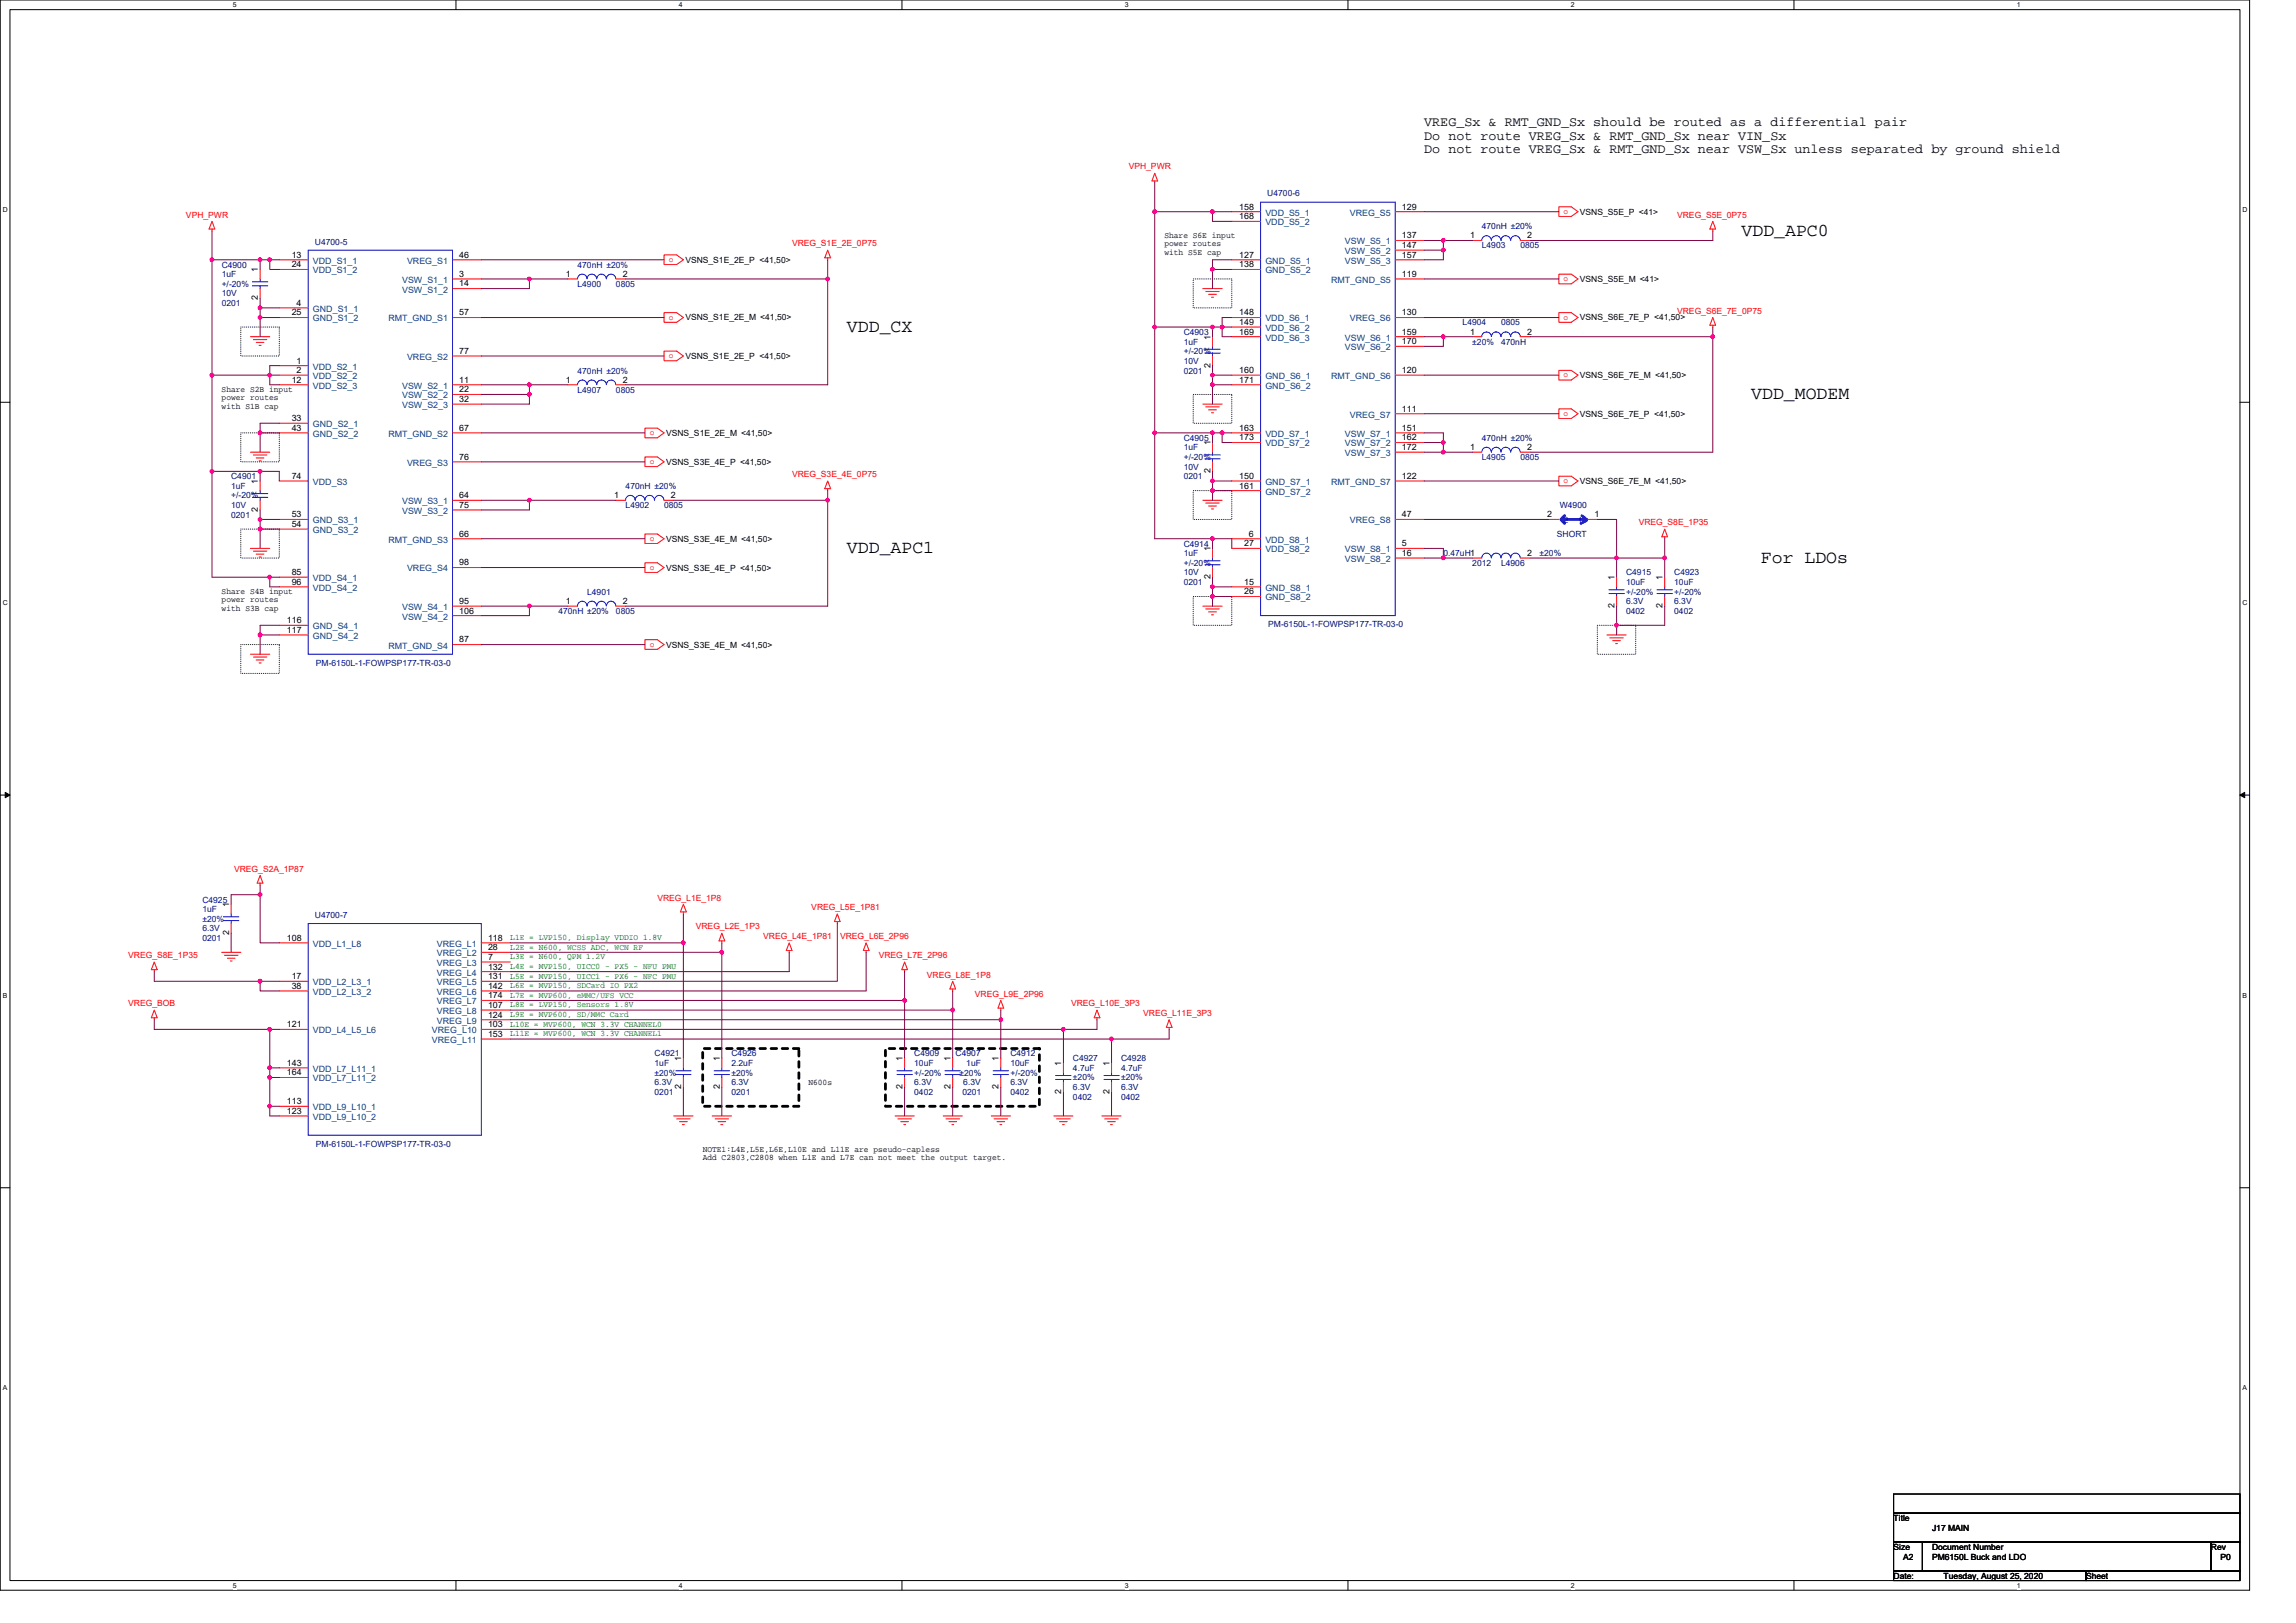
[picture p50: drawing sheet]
<svg xmlns="http://www.w3.org/2000/svg" width="297mm" height="210mm" viewBox="0 0 297 210" stroke-linecap="round" stroke-linejoin="round" font-family="sans-serif">
<defs><g id="words">
<g font-size="2.3">
<text x="225.3" y="30.5">VDD_APC0</text>
<text x="109.6" y="42.9">VDD_CX</text>
<text x="226.6" y="51.6">VDD_MODEM</text>
<text x="109.6" y="71.6">VDD_APC1</text>
<text x="227.8" y="72.8">For LDOs</text>
</g>
<g font-size="1.7">
<text x="184.3" y="16.3">VREG_Sx &amp; RMT_GND_Sx should be routed as a differential pair</text>
<text x="184.3" y="18.1">Do not route VREG_Sx &amp; RMT_GND_Sx near VIN_Sx</text>
<text x="184.3" y="19.8">Do not route VREG_Sx &amp; RMT_GND_Sx near VSW_Sx unless separated by ground shield</text>
</g>
<g font-size="1.1" fill="#f00">
<text x="146" y="21.9">VPH_PWR</text>
<text x="24.1" y="28.2">VPH_PWR</text>
<text x="202.3" y="27.7">o</text>
<text x="217" y="28.2">VREG_S5E_0P75</text>
<text x="86.5" y="33.9">o</text>
<text x="102.5" y="31.9">VREG_S1E_2E_0P75</text>
<text x="86.5" y="41.4">o</text>
<text x="202.3" y="36.4">o</text>
<text x="202.3" y="41.4">o</text>
<text x="217" y="40.6">VREG_S6E_7E_0P75</text>
<text x="86.5" y="46.3">o</text>
<text x="202.3" y="48.8">o</text>
<text x="202.3" y="53.8">o</text>
<text x="84" y="56.3">o</text>
<text x="84" y="60">o</text>
<text x="102.5" y="61.8">VREG_S3E_4E_0P75</text>
<text x="202.3" y="62.5">o</text>
<text x="84" y="70">o</text>
<text x="212" y="68">VREG_S8E_1P35</text>
<text x="84" y="73.7">o</text>
<text x="84" y="83.7">o</text>
<text x="30.3" y="112.8">VREG_S2A_1P87</text>
<text x="85" y="116.5">VREG_L1E_1P8</text>
<text x="105" y="117.8">VREG_L5E_1P81</text>
<text x="16.6" y="124">VREG_S8E_1P35</text>
<text x="90" y="120.2">VREG_L2E_1P3</text>
<text x="98.7" y="121.5">VREG_L4E_1P81</text>
<text x="108.7" y="121.5">VREG_L6E_2P96</text>
<text x="113.7" y="124">VREG_L7E_2P96</text>
<text x="16.6" y="130.2">VREG_BOB</text>
<text x="119.9" y="126.5">VREG_L8E_1P8</text>
<text x="126.1" y="129">VREG_L9E_2P96</text>
<text x="138.6" y="130.2">VREG_L10E_3P3</text>
<text x="147.9" y="131.4">VREG_L11E_3P3</text>
</g>
<g font-size="1.1">
<text x="160.3" y="27.1">158</text>
<text x="160.3" y="28.4">168</text>
<text x="181.4" y="27.1">129</text>
<text x="204.4" y="27.8">VSNS_S5E_P &lt;41&gt;</text>
<text x="33.4" y="35.2" transform="rotate(-90 33.4 35.2)">1</text>
<text x="37.7" y="33.3">13</text>
<text x="37.7" y="34.6">24</text>
<text x="59.4" y="33.3">46</text>
<text x="59.4" y="35.8">3</text>
<text x="73.2" y="35.8">1</text>
<text x="80.6" y="35.8">2</text>
<text x="88.7" y="34">VSNS_S1E_2E_P &lt;41,50&gt;</text>
<text x="150.6" y="30.8">Share S6E input</text>
<text x="150.6" y="31.9">power routes</text>
<text x="150.6" y="33">with S5E cap</text>
<text x="160.3" y="33.3">127</text>
<text x="160.3" y="34.6">138</text>
<text x="181.4" y="35.8">119</text>
<text x="181.4" y="30.8">137</text>
<text x="181.4" y="32.1">147</text>
<text x="181.4" y="33.3">157</text>
<text x="190.2" y="30.8">1</text>
<text x="197.6" y="30.8">2</text>
<text x="33.4" y="38.8" transform="rotate(-90 33.4 38.8)">2</text>
<text x="37.7" y="40.8">25</text>
<text x="38.4" y="39.6">4</text>
<text x="59.4" y="40.8">57</text>
<text x="59.4" y="37.1">14</text>
<text x="88.7" y="41.5">VSNS_S1E_2E_M &lt;41,50&gt;</text>
<text x="160.3" y="40.8">148</text>
<text x="181.4" y="40.8">130</text>
<text x="204.4" y="36.5">VSNS_S5E_M &lt;41&gt;</text>
<text x="204.4" y="41.5">VSNS_S6E_7E_P &lt;41,50&gt;</text>
<text x="38.4" y="47">1</text>
<text x="59.4" y="45.8">77</text>
<text x="88.7" y="46.4">VSNS_S1E_2E_P &lt;41,50&gt;</text>
<text x="156.6" y="47.6" transform="rotate(-90 156.6 47.6)">2</text>
<text x="156.6" y="43.9" transform="rotate(-90 156.6 43.9)">1</text>
<text x="160.3" y="42">149</text>
<text x="160.3" y="43.3">169</text>
<text x="181.4" y="43.3">159</text>
<text x="181.4" y="44.5">170</text>
<text x="190.2" y="43.3">1</text>
<text x="197.6" y="43.3">2</text>
<text x="28.7" y="50.7">Share S2B input</text>
<text x="28.7" y="51.8">power routes</text>
<text x="28.7" y="52.9">with S1B cap</text>
<text x="37.7" y="49.5">12</text>
<text x="38.4" y="48.3">2</text>
<text x="59.4" y="49.5">11</text>
<text x="59.4" y="50.8">22</text>
<text x="59.4" y="52">32</text>
<text x="73.2" y="49.5">1</text>
<text x="80.6" y="49.5">2</text>
<text x="160.3" y="48.3">160</text>
<text x="160.3" y="49.5">171</text>
<text x="181.4" y="48.3">120</text>
<text x="181.4" y="53.3">111</text>
<text x="204.4" y="48.9">VSNS_S6E_7E_M &lt;41,50&gt;</text>
<text x="204.4" y="53.9">VSNS_S6E_7E_P &lt;41,50&gt;</text>
<text x="37.7" y="54.5">33</text>
<text x="37.7" y="55.7">43</text>
<text x="59.4" y="55.7">67</text>
<text x="59.4" y="59.5">76</text>
<text x="86.2" y="56.4">VSNS_S1E_2E_M &lt;41,50&gt;</text>
<text x="156.6" y="57.6" transform="rotate(-90 156.6 57.6)">1</text>
<text x="160.3" y="55.7">163</text>
<text x="160.3" y="57">173</text>
<text x="181.4" y="55.7">151</text>
<text x="181.4" y="57">162</text>
<text x="181.4" y="58.2">172</text>
<text x="190.2" y="58.2">1</text>
<text x="197.6" y="58.2">2</text>
<text x="33.4" y="62.6" transform="rotate(-90 33.4 62.6)">1</text>
<text x="37.7" y="62">74</text>
<text x="59.4" y="64.5">64</text>
<text x="59.4" y="65.7">75</text>
<text x="79.4" y="64.5">1</text>
<text x="86.2" y="60.1">VSNS_S3E_4E_P &lt;41,50&gt;</text>
<text x="86.8" y="64.5">2</text>
<text x="156.6" y="61.3" transform="rotate(-90 156.6 61.3)">2</text>
<text x="160.3" y="62">150</text>
<text x="160.3" y="63.2">161</text>
<text x="181.4" y="62">122</text>
<text x="204.4" y="62.6">VSNS_S6E_7E_M &lt;41,50&gt;</text>
<text x="33.4" y="66.2" transform="rotate(-90 33.4 66.2)">2</text>
<text x="37.7" y="66.9">53</text>
<text x="37.7" y="68.2">54</text>
<text x="59.4" y="69.4">66</text>
<text x="86.2" y="70.1">VSNS_S3E_4E_M &lt;41,50&gt;</text>
<text x="156.6" y="71.3" transform="rotate(-90 156.6 71.3)">1</text>
<text x="160.9" y="70.7">27</text>
<text x="161.6" y="69.4">6</text>
<text x="181.4" y="70.7">5</text>
<text x="181.4" y="71.9">16</text>
<text x="181.4" y="66.9">47</text>
<text x="197.6" y="71.9">2</text>
<text x="200.2" y="66.9">2</text>
<text x="206.3" y="66.9">1</text>
<text x="28.7" y="76.8">Share S4B input</text>
<text x="28.7" y="77.9">power routes</text>
<text x="37.7" y="74.4">85</text>
<text x="37.7" y="75.6">96</text>
<text x="59.4" y="73.2">98</text>
<text x="86.2" y="73.8">VSNS_S3E_4E_P &lt;41,50&gt;</text>
<text x="156.6" y="74.9" transform="rotate(-90 156.6 74.9)">2</text>
<text x="160.9" y="75.6">15</text>
<text x="160.9" y="76.9">26</text>
<text x="208.9" y="75.1" transform="rotate(-90 208.9 75.1)">1</text>
<text x="215.1" y="75.1" transform="rotate(-90 215.1 75.1)">1</text>
<text x="28.7" y="79">with S3B cap</text>
<text x="37.1" y="80.6">116</text>
<text x="37.1" y="81.9">117</text>
<text x="59.4" y="83.1">87</text>
<text x="59.4" y="78.1">95</text>
<text x="59.4" y="79.4">106</text>
<text x="73.2" y="78.1">1</text>
<text x="80.6" y="78.1">2</text>
<text x="86.2" y="83.8">VSNS_S3E_4E_M &lt;41,50&gt;</text>
<text x="208.9" y="78.7" transform="rotate(-90 208.9 78.7)">2</text>
<text x="215.1" y="78.7" transform="rotate(-90 215.1 78.7)">2</text>
<text x="29.6" y="117.4" transform="rotate(-90 29.6 117.4)">1</text>
<text x="29.6" y="121" transform="rotate(-90 29.6 121)">2</text>
<text x="37.1" y="121.7">108</text>
<text x="63.1" y="121.7">118</text>
<text x="63.1" y="122.9">28</text>
<text x="63.1" y="124.2">7</text>
<text x="63.1" y="125.4">132</text>
<text x="37.7" y="126.7">17</text>
<text x="37.7" y="127.9">38</text>
<text x="63.1" y="126.7">131</text>
<text x="63.1" y="127.9">142</text>
<text x="63.1" y="129.2">174</text>
<text x="63.1" y="130.4">107</text>
<text x="63.1" y="131.7">124</text>
<text x="37.1" y="132.9">121</text>
<text x="37.1" y="137.9">143</text>
<text x="63.1" y="132.9">103</text>
<text x="63.1" y="134.2">153</text>
<text x="88.1" y="137.3" transform="rotate(-90 88.1 137.3)">1</text>
<text x="93.1" y="137.3" transform="rotate(-90 93.1 137.3)">1</text>
<text x="116.8" y="137.3" transform="rotate(-90 116.8 137.3)">1</text>
<text x="123" y="137.3" transform="rotate(-90 123 137.3)">1</text>
<text x="129.2" y="137.3" transform="rotate(-90 129.2 137.3)">1</text>
<text x="137.3" y="137.9" transform="rotate(-90 137.3 137.9)">1</text>
<text x="143.5" y="137.9" transform="rotate(-90 143.5 137.9)">1</text>
<text x="37.1" y="139.1">164</text>
<text x="37.1" y="142.9">113</text>
<text x="88.1" y="140.9" transform="rotate(-90 88.1 140.9)">2</text>
<text x="93.1" y="140.9" transform="rotate(-90 93.1 140.9)">2</text>
<text x="104.6" y="140.3">N600s</text>
<text x="116.8" y="140.9" transform="rotate(-90 116.8 140.9)">2</text>
<text x="123" y="140.9" transform="rotate(-90 123 140.9)">2</text>
<text x="129.2" y="140.9" transform="rotate(-90 129.2 140.9)">2</text>
<text x="137.3" y="141.5" transform="rotate(-90 137.3 141.5)">2</text>
<text x="143.5" y="141.5" transform="rotate(-90 143.5 141.5)">2</text>
<text x="37.1" y="144.1">123</text>
<text x="90.9" y="149">NOTE1:L4E,L5E,L6E,L10E and L11E are pseudo-capless</text>
<text x="90.9" y="150.1">Add C2803,C2808 when L1E and L7E can not meet the output target.</text>
<text x="245" y="196.8">Title</text>
<text x="245" y="200.5">Size</text>
<text x="246.2" y="201.8">A2</text>
<text x="250" y="200.5">Document Number</text>
<text x="250" y="201.8">PM6150L Buck and LDO</text>
<text x="250" y="198">J17 MAIN</text>
<text x="286" y="200.5">Rev</text>
<text x="287.3" y="201.8">P0</text>
<text x="245" y="204.3">Date:</text>
<text x="251.5" y="204.3">Tuesday, August 25, 2020</text>
<text x="269.9" y="204.3">Sheet</text>
</g>
<g font-size="1.1" fill="#004080">
<text x="163.7" y="27.9">VDD_S5_1</text>
<text x="163.7" y="29.1">VDD_S5_2</text>
<text x="174.6" y="27.9">VREG_S5</text>
<text x="40.5" y="34.1">VDD_S1_1</text>
<text x="40.5" y="35.4">VDD_S1_2</text>
<text x="52.7" y="34.1">VREG_S1</text>
<text x="163.7" y="34.1">GND_S5_1</text>
<text x="163.7" y="35.4">GND_S5_2</text>
<text x="174" y="31.6">VSW_S5_1</text>
<text x="174" y="32.9">VSW_S5_2</text>
<text x="174" y="34.1">VSW_S5_3</text>
<text x="40.5" y="40.3">GND_S1_1</text>
<text x="40.5" y="41.6">GND_S1_2</text>
<text x="50.2" y="41.6">RMT_GND_S1</text>
<text x="52" y="36.6">VSW_S1_1</text>
<text x="52" y="37.8">VSW_S1_2</text>
<text x="163.7" y="41.6">VDD_S6_1</text>
<text x="172.2" y="36.6">RMT_GND_S5</text>
<text x="174.6" y="41.6">VREG_S6</text>
<text x="40.5" y="47.8">VDD_S2_1</text>
<text x="52.7" y="46.6">VREG_S2</text>
<text x="163.7" y="42.8">VDD_S6_2</text>
<text x="163.7" y="44.1">VDD_S6_3</text>
<text x="174" y="44.1">VSW_S6_1</text>
<text x="174" y="45.3">VSW_S6_2</text>
<text x="40.5" y="49">VDD_S2_2</text>
<text x="40.5" y="50.3">VDD_S2_3</text>
<text x="52" y="50.3">VSW_S2_1</text>
<text x="52" y="51.5">VSW_S2_2</text>
<text x="52" y="52.8">VSW_S2_3</text>
<text x="163.7" y="49">GND_S6_1</text>
<text x="163.7" y="50.3">GND_S6_2</text>
<text x="172.2" y="49">RMT_GND_S6</text>
<text x="40.5" y="55.3">GND_S2_1</text>
<text x="40.5" y="56.5">GND_S2_2</text>
<text x="50.2" y="56.5">RMT_GND_S2</text>
<text x="163.7" y="56.5">VDD_S7_1</text>
<text x="163.7" y="57.8">VDD_S7_2</text>
<text x="174" y="56.5">VSW_S7_1</text>
<text x="174" y="57.8">VSW_S7_2</text>
<text x="174" y="59">VSW_S7_3</text>
<text x="174.6" y="54">VREG_S7</text>
<text x="40.5" y="62.7">VDD_S3</text>
<text x="52" y="65.2">VSW_S3_1</text>
<text x="52.7" y="60.3">VREG_S3</text>
<text x="163.7" y="62.7">GND_S7_1</text>
<text x="163.7" y="64">GND_S7_2</text>
<text x="172.2" y="62.7">RMT_GND_S7</text>
<text x="40.5" y="67.7">GND_S3_1</text>
<text x="40.5" y="69">GND_S3_2</text>
<text x="50.2" y="70.2">RMT_GND_S3</text>
<text x="52" y="66.5">VSW_S3_2</text>
<text x="163.7" y="70.2">VDD_S8_1</text>
<text x="163.7" y="71.5">VDD_S8_2</text>
<text x="174" y="71.5">VSW_S8_1</text>
<text x="174.6" y="67.7">VREG_S8</text>
<text x="202.3" y="67.7">2</text>
<text x="204.1" y="67.7">1</text>
<text x="40.5" y="75.2">VDD_S4_1</text>
<text x="40.5" y="76.4">VDD_S4_2</text>
<text x="52.7" y="73.9">VREG_S4</text>
<text x="163.7" y="76.4">GND_S8_1</text>
<text x="163.7" y="77.7">GND_S8_2</text>
<text x="174" y="72.7">VSW_S8_2</text>
<text x="40.5" y="81.4">GND_S4_1</text>
<text x="40.5" y="82.7">GND_S4_2</text>
<text x="50.2" y="83.9">RMT_GND_S4</text>
<text x="52" y="78.9">VSW_S4_1</text>
<text x="52" y="80.2">VSW_S4_2</text>
<text x="40.5" y="122.5">VDD_L1_L8</text>
<text x="56.5" y="122.5">VREG_L1</text>
<text x="56.5" y="123.7">VREG_L2</text>
<text x="56.5" y="125">VREG_L3</text>
<text x="40.5" y="127.5">VDD_L2_L3_1</text>
<text x="40.5" y="128.7">VDD_L2_L3_2</text>
<text x="56.5" y="126.2">VREG_L4</text>
<text x="56.5" y="127.5">VREG_L5</text>
<text x="56.5" y="128.7">VREG_L6</text>
<text x="56.5" y="129.9">VREG_L7</text>
<text x="56.5" y="131.2">VREG_L8</text>
<text x="40.5" y="133.7">VDD_L4_L5_L6</text>
<text x="55.9" y="133.7">VREG_L10</text>
<text x="55.9" y="134.9">VREG_L11</text>
<text x="56.5" y="132.4">VREG_L9</text>
<text x="40.5" y="138.7">VDD_L7_L11_1</text>
<text x="40.5" y="139.9">VDD_L7_L11_2</text>
<text x="40.5" y="143.6">VDD_L9_L10_1</text>
<text x="40.5" y="144.9">VDD_L9_L10_2</text>
</g>
<g font-size="1.1" fill="#000080">
<text x="164" y="25.4">U4700-6</text>
<text x="191.7" y="29.7">470nH ±20%</text>
<text x="28.7" y="34.6">C4900</text>
<text x="28.7" y="35.9">1uF</text>
<text x="40.7" y="31.6">U4700-5</text>
<text x="74.7" y="34.6">470nH ±20%</text>
<text x="191.7" y="32.1">L4903</text>
<text x="196.7" y="32.1">0805</text>
<text x="28.7" y="39.6">0201</text>
<text x="28.7" y="38.4">10V</text>
<text x="28.7" y="37.1">+/-20%</text>
<text x="74.7" y="37.1">L4900</text>
<text x="79.7" y="37.1">0805</text>
<text x="153.1" y="43.3">C4903</text>
<text x="153.1" y="44.6">1uF</text>
<text x="153.1" y="47.1">10V</text>
<text x="153.1" y="45.8">+/-20%</text>
<text x="189.2" y="42.1">L4904</text>
<text x="190.5" y="44.6">±20%</text>
<text x="194.2" y="44.6">470nH</text>
<text x="194.2" y="42.1">0805</text>
<text x="74.7" y="50.8">L4907</text>
<text x="74.7" y="48.3">470nH ±20%</text>
<text x="79.7" y="50.8">0805</text>
<text x="153.1" y="48.3">0201</text>
<text x="153.1" y="57">C4905</text>
<text x="153.1" y="58.3">1uF</text>
<text x="153.1" y="59.5">+/-20%</text>
<text x="191.7" y="59.5">L4905</text>
<text x="191.7" y="57">470nH ±20%</text>
<text x="196.7" y="59.5">0805</text>
<text x="29.9" y="62">C4901</text>
<text x="29.9" y="63.2">1uF</text>
<text x="29.9" y="65.7">10V</text>
<text x="29.9" y="64.5">+/-20%</text>
<text x="80.9" y="65.7">L4902</text>
<text x="80.9" y="63.2">470nH ±20%</text>
<text x="85.9" y="65.7">0805</text>
<text x="153.1" y="62">0201</text>
<text x="153.1" y="60.8">10V</text>
<text x="201.8" y="65.7">W4900</text>
<text x="29.9" y="67">0201</text>
<text x="153.1" y="70.7">C4914</text>
<text x="153.1" y="72">1uF</text>
<text x="186.7" y="72">0.47uH1</text>
<text x="199.2" y="72">±20%</text>
<text x="201.4" y="69.5">SHORT</text>
<text x="76" y="76.9">L4901</text>
<text x="153.1" y="75.7">0201</text>
<text x="153.1" y="74.4">10V</text>
<text x="153.1" y="73.2">+/-20%</text>
<text x="190.5" y="73.2">2012</text>
<text x="194.2" y="73.2">L4906</text>
<text x="210.4" y="74.4">C4915</text>
<text x="210.4" y="75.7">10uF</text>
<text x="210.4" y="76.9">+/-20%</text>
<text x="216.6" y="74.4">C4923</text>
<text x="216.6" y="75.7">10uF</text>
<text x="216.6" y="76.9">+/-20%</text>
<text x="72.2" y="79.4">470nH ±20%</text>
<text x="79.7" y="79.4">0805</text>
<text x="164.1" y="81.2">PM-6150L-1-FOWPSP177-TR-03-0</text>
<text x="210.4" y="79.4">0402</text>
<text x="210.4" y="78.2">6.3V</text>
<text x="216.6" y="79.4">0402</text>
<text x="216.6" y="78.2">6.3V</text>
<text x="40.9" y="86.1">PM-6150L-1-FOWPSP177-TR-03-0</text>
<text x="26.2" y="116.8">C4925</text>
<text x="26.2" y="118">1uF</text>
<text x="26.2" y="119.3">±20%</text>
<text x="40.7" y="118.8">U4700-7</text>
<text x="26.2" y="121.8">0201</text>
<text x="26.2" y="120.5">6.3V</text>
<text x="84.7" y="136.7">C4921</text>
<text x="84.7" y="137.9">1uF</text>
<text x="94.6" y="136.7">C4926</text>
<text x="94.6" y="137.9">2.2uF</text>
<text x="118.3" y="136.7">C4909</text>
<text x="118.3" y="137.9">10uF</text>
<text x="123.6" y="136.7">C4907</text>
<text x="125" y="137.9">1uF</text>
<text x="130.7" y="136.7">C4912</text>
<text x="130.7" y="137.9">10uF</text>
<text x="138.8" y="137.3">C4927</text>
<text x="145" y="137.3">C4928</text>
<text x="84.7" y="141.7">0201</text>
<text x="84.7" y="140.4">6.3V</text>
<text x="84.7" y="139.2">±20%</text>
<text x="94.6" y="141.7">0201</text>
<text x="94.6" y="140.4">6.3V</text>
<text x="94.6" y="139.2">±20%</text>
<text x="118.3" y="141.7">0402</text>
<text x="118.3" y="140.4">6.3V</text>
<text x="118.3" y="139.2">+/-20%</text>
<text x="124.1" y="139.2">±20%</text>
<text x="124.5" y="141.7">0201</text>
<text x="124.6" y="140.4">6.3V</text>
<text x="130.7" y="141.7">0402</text>
<text x="130.7" y="140.4">6.3V</text>
<text x="130.7" y="139.2">+/-20%</text>
<text x="138.8" y="138.6">4.7uF</text>
<text x="138.8" y="142.3">0402</text>
<text x="138.8" y="141">6.3V</text>
<text x="138.8" y="139.8">±20%</text>
<text x="145" y="138.6">4.7uF</text>
<text x="145" y="142.3">0402</text>
<text x="145" y="141">6.3V</text>
<text x="145" y="139.8">±20%</text>
<text x="40.9" y="148.4">PM-6150L-1-FOWPSP177-TR-03-0</text>
</g>
<g font-size="1.1" fill="#008000">
<text x="66" y="121.6">L1E = LVP150, Display VDDIO 1.8V</text>
<text x="66" y="122.9">L2E = N600, WCSS ADC, WCN RF</text>
<text x="66" y="124.1">L3E = N600, QPM 1.2V</text>
<text x="66" y="125.4">L4E = MVP150, UICC0 - PX5 - NFU PMU</text>
<text x="66" y="126.6">L5E = MVP150, UICC1 - PX6 - NFC PMU</text>
<text x="66" y="127.9">L6E = MVP150, SDCard IO PX2</text>
<text x="66" y="129.1">L7E = MVP600, eMMC/UFS VCC</text>
<text x="66" y="130.3">L8E = LVP150, Sensors 1.8V</text>
<text x="66" y="131.6">L9E = MVP600, SD/MMC Card</text>
<text x="66" y="132.8">L10E = MVP600, WCN 3.3V CHANNEL0</text>
<text x="66" y="134.1">L11E = MVP600, WCN 3.3V CHANNEL1</text>
</g>
<g font-size=".9">
<text x="30.1" y="1">5</text>
<text x="87.8" y="1">4</text>
<text x="145.5" y="1">3</text>
<text x="203.2" y="1">2</text>
<text x="260.9" y="1">1</text>
<text x=".4" y="27.5">D</text>
<text x="290.1" y="27.5">D</text>
<text x=".4" y="78.3">C</text>
<text x="290.1" y="78.3">C</text>
<text x=".4" y="129.1">B</text>
<text x="290.1" y="129.1">B</text>
<text x=".4" y="179.9">A</text>
<text x="290.1" y="179.9">A</text>
<text x="30.1" y="205.4">5</text>
<text x="87.8" y="205.4">4</text>
<text x="145.5" y="205.4">3</text>
<text x="203.2" y="205.4">2</text>
<text x="260.9" y="205.4">1</text>
</g>
</g></defs>
<path d="M0 0h291v205.7h-291zM1.3 1.2h288.5v203.3h-288.5z" fill="none" stroke="#000" stroke-width=".13"/>
<g fill="#fff">
<path d="M30.1 .1h.5v1h-.5z"/>
<path d="M30.1 204.6h.5v1h-.5z"/>
</g>
<path d="M59 0v1.2M59 204.5v1.2" fill="none" stroke="#000" stroke-width=".13"/>
<g fill="#fff">
<path d="M87.8 .1h.5v1h-.5z"/>
<path d="M87.8 204.6h.5v1h-.5z"/>
</g>
<path d="M116.7 0v1.2M116.7 204.5v1.2" fill="none" stroke="#000" stroke-width=".13"/>
<g fill="#fff">
<path d="M145.5 .1h.5v1h-.5z"/>
<path d="M145.5 204.6h.5v1h-.5z"/>
</g>
<path d="M174.4 0v1.2M174.4 204.5v1.2" fill="none" stroke="#000" stroke-width=".13"/>
<g fill="#fff">
<path d="M203.2 .1h.5v1h-.5z"/>
<path d="M203.2 204.6h.5v1h-.5z"/>
</g>
<path d="M232.1 0v1.2M232.1 204.5v1.2" fill="none" stroke="#000" stroke-width=".13"/>
<g fill="#fff">
<path d="M260.9 .1h.5v1h-.5z"/>
<path d="M260.9 204.6h.5v1h-.5z"/>
<path d="M.4 26.6h.6v1h-.6z"/>
<path d="M290.1 26.6h.6v1h-.6z"/>
<path d="M.4 77.4h.6v1h-.6z"/>
<path d="M290.1 77.4h.6v1h-.6z"/>
</g>
<path d="M0 52h1.3M289.8 52h1.2" fill="none" stroke="#000" stroke-width=".13"/>
<g fill="#fff">
<path d="M.4 128.3h.5v1h-.5z"/>
<path d="M290.1 128.3h.6v1h-.6z"/>
</g>
<path d="M0 102.9h1.3M289.8 102.9h1.2" fill="none" stroke="#000" stroke-width=".13"/>
<path d="M.7 102.5l.6 .4-.6 .3zM289.8 102.9l.6-.4v.7z" fill="#000" stroke="#000" stroke-width=".13"/>
<g fill="#fff">
<path d="M.4 179.1h.5v1h-.5z"/>
<path d="M290.1 179.1h.6v1h-.6z"/>
</g>
<g fill="none" stroke="#000" stroke-width=".13">
<path d="M154.4 36.1h5v3.7h-5zM31.2 42.3h4.9v3.8h-4.9zM31.2 56h4.9v3.8h-4.9zM154.4 51h5v3.8h-5zM31.2 68.5h4.9v3.7h-4.9zM154.4 63.5h5v3.7h-5zM154.4 77.2h5v3.7h-5zM31.2 83.4h4.9v3.7h-4.9zM206.6 80.9h5v3.7h-5zM0 153.7h1.3M289.8 153.7h1.2M245 199.5h3.7v3.7h-3.7z"/>
<path d="M245 193.3h44.8v2.5h-44.8zM245 195.8h44.8v3.7h-44.8zM248.7 199.5h37.3v3.7h-37.3zM286 199.5h3.8v3.7h-3.8zM245 203.2h24.9v1.3h-24.9zM269.9 203.2h19.9v1.3h-19.9z"/>
</g>
<path d="M90.9 135.7h12.5v7.4h-12.5zM114.6 135.7h19.9v7.4h-19.9z" fill="none" stroke="#000" stroke-width=".36" stroke-dasharray=".7 .7"/>
<g fill="none" stroke="#f00" stroke-width=".13">
<path d="M27.4 29.6v.3M27.4 28.6l.4 1h-.8zM33.7 34.9v1.2M33.7 37.3v1.3M36.1 33.6h3.8M36.1 34.9h3.8M36.1 39.8h3.8M58.5 33.6h3.8M58.5 36.1h3.8M58.5 37.3h3.8M73.5 36.1h1.2M79.7 36.1h1.2"/>
<path d="M85.9 33h1.6l.9 .6-.9 .6h-1.6zM107.1 32.4l.4 1h-.8zM107.1 33.4v.2M149.4 22.4l.4 1h-.8zM149.4 23.4v.2M155.6 37.3h2.5M156 37.7h1.7M156.4 38.1h1M156.7 38.5h.3M159.4 27.4h3.7M159.4 28.6h3.7M159.4 33.6h3.7"/>
<path d="M159.4 34.9h3.7M180.5 27.4h3.8M180.5 31.1h3.8M180.5 32.4h3.8M180.5 33.6h3.8M180.5 36.1h3.8M190.5 31.1h1.2M196.7 31.1h1.2M201.7 26.8h1.6l.8 .6-.8 .6h-1.6zM201.7 35.5h1.6l.8 .6-.8 .6h-1.6zM221.6 29.6v.3M221.6 28.6l.4 1h-.8z"/>
<path d="M32.4 58.5h2.5M32.4 43.6h2.5M32.8 58.9h1.7M32.8 43.9h1.7M33.1 59.2h1M33.1 44.3h1M33.5 59.6h.3M33.5 44.7h.3M36.1 41.1h3.8M36.1 47.3h3.8M36.1 48.5h3.8M36.1 49.8h3.8"/>
<path d="M36.1 54.8h3.8M36.1 56h3.8M58.5 41.1h3.8M58.5 46.1h3.8M58.5 49.8h3.8M58.5 51h3.8M58.5 52.3h3.8M58.5 56h3.8M58.5 59.8h3.8M73.5 49.8h1.2M79.7 49.8h1.2M83.4 55.4h1.6l.9 .6-.9 .6h-1.6z"/>
<path d="M83.4 59.1h1.6l.9 .7-.9 .6h-1.6zM85.9 40.4h1.6l.9 .7-.9 .6h-1.6zM85.9 45.4h1.6l.9 .7-.9 .6h-1.6zM155.6 52.3h2.5M156 52.6h1.7M156.4 53h1M156.7 53.4h.3M156.9 57.3v1.2M156.9 59.8v1.2M156.9 43.6v1.2M156.9 46.1v1.2M159.4 41.1h3.7"/>
<path d="M159.4 42.3h3.7M159.4 43.6h3.7M159.4 48.5h3.7M159.4 49.8h3.7M159.4 56h3.7M159.4 57.3h3.7M180.5 41.1h3.8M180.5 43.6h3.8M180.5 44.8h3.8M180.5 48.5h3.8M180.5 53.5h3.8M180.5 56h3.8"/>
<path d="M180.5 57.3h3.8M180.5 58.5h3.8M190.5 43.6h1.2M190.5 58.5h1.2M196.7 43.6h1.2M196.7 58.5h1.2M201.7 40.4h1.6l.8 .7-.8 .6h-1.6zM201.7 47.9h1.6l.8 .6-.8 .7h-1.6zM201.7 52.9h1.6l.8 .6-.8 .6h-1.6zM221.6 42.1v.2M221.6 41.1l.4 1h-.8zM32.4 71h2.5"/>
<path d="M32.8 71.3h1.7M33.1 71.7h1M33.5 72.1h.3M33.7 62.2v1.3M33.7 64.7v1.3M36.1 62.2h3.8M36.1 67.2h3.8M36.1 68.5h3.8M36.1 74.7h3.8M36.1 75.9h3.8M58.5 64.7h3.8M58.5 66h3.8"/>
<path d="M58.5 69.7h3.8M58.5 73.4h3.8M58.5 78.4h3.8M58.5 79.7h3.8M73.5 78.4h1.2M79.7 64.7h1.2M79.7 78.4h1.2M83.4 69.1h1.6l.9 .6-.9 .6h-1.6zM83.4 72.8h1.6l.9 .6-.9 .7h-1.6zM85.9 64.7h1.3M107.1 62.2l.4 1h-.8zM107.1 63.2v.3"/>
<path d="M155.6 64.7h2.5M155.6 78.4h2.5M156 65.1h1.7M156 78.8h1.7M156.4 65.5h1M156.4 79.2h1M156.7 65.8h.3M156.7 79.5h.3M156.9 71v1.2M156.9 73.4v1.3M159.4 62.2h3.7M159.4 63.5h3.7"/>
<path d="M159.4 69.7h3.7M159.4 71h3.7M159.4 75.9h3.7M159.4 77.2h3.7M180.5 62.2h3.8M180.5 67.2h3.8M180.5 71h3.8M180.5 72.2h3.8M190.5 72.2h1.2M196.7 72.2h1.2M200.4 67.2h1.3M201.7 61.6h1.6l.8 .6-.8 .7h-1.6z"/>
<path d="M205.4 67.2h1.2M209.1 74.7v1.2M209.1 77.2v1.2M215.4 74.7v1.2M215.4 77.2v1.2M215.4 68.5l.3 .9h-.7zM215.4 69.4v.3M32.4 84.6h2.5M32.8 85h1.7M33.1 85.4h1M33.5 85.8h.3M36.1 80.9h3.8"/>
<path d="M36.1 82.1h3.8M58.5 83.4h3.8M83.4 82.8h1.6l.9 .6-.9 .6h-1.6zM207.9 82.1h2.5M208.3 82.5h1.7M208.6 82.9h1M209 83.3h.3M29.9 117v1.2M29.9 119.5v1.2M33.7 114.3v.2M33.7 113.3l.3 1h-.7zM88.4 118v.2"/>
<path d="M88.4 117l.4 1h-.8zM108.3 118.2l.4 1h-.8zM108.3 119.2v.3M20 125.5v.2M20 131.7v.2M20 124.5l.3 1h-.7zM20 130.7l.3 1h-.7zM28.7 123.2h2.5M29 123.6h1.8M29.4 124h1M29.8 124.3h.2M36.1 122h3.8"/>
<path d="M36.1 127h3.8M36.1 128.2h3.8M36.1 133.2h3.8M36.1 138.2h3.8M36.1 139.4h3.8M62.3 122h3.7M62.3 123.2h3.7M62.3 124.5h3.7M62.3 125.7h3.7M62.3 127h3.7M62.3 128.2h3.7M62.3 129.4h3.7"/>
<path d="M62.3 130.7h3.7M62.3 131.9h3.7M62.3 133.2h3.7M62.3 134.4h3.7M88.4 136.9v1.3M88.4 139.4v1.3M93.4 120.7l.4 1h-.8zM93.4 121.7v.3M93.4 136.9v1.3M93.4 139.4v1.3M102.1 122l.4 1h-.8zM102.1 123v.2"/>
<path d="M112.1 122l.3 1h-.7zM112.1 123v.2M117 125.5v.2M117 136.9v1.3M117 139.4v1.3M117 124.5l.4 1h-.7zM123.3 127l.3 1h-.7zM123.3 128v.2M123.3 136.9v1.3M123.3 139.4v1.3M129.5 130.4v.3M129.5 136.9v1.3"/>
<path d="M129.5 139.4v1.3M129.5 129.4l.4 1h-.8zM137.6 137.5v1.3M141.9 131.7v.2M141.9 130.7l.4 1h-.7zM143.8 137.5v1.3M151.3 131.9l.3 1h-.7zM151.3 132.9v.3M36.1 143.1h3.8M36.1 144.4h3.8M87.2 144.4h2.5M87.5 144.8h1.8"/>
<path d="M87.9 145.1h1M88.3 145.5h.2M92.1 144.4h2.5M92.5 144.8h1.8M92.9 145.1h1M93.3 145.5h.2M115.8 144.4h2.5M116.2 144.8h1.7M116.5 145.1h1M116.9 145.5h.3M122 144.4h2.5M122.4 144.8h1.7"/>
<path d="M122.8 145.1h1M123.1 145.5h.3M128.2 144.4h2.5M128.6 144.8h1.8M129 145.1h1M129.4 145.5h.2M136.3 144.4h2.5M136.7 144.8h1.7M137.1 145.1h1M137.5 145.5h.2M137.6 140v1.3M142.6 144.4h2.4"/>
<path d="M142.9 144.8h1.8M143.3 145.1h1M143.7 145.5h.2M143.8 140v1.3"/>
</g>
<g fill="none" stroke="#00f" stroke-width=".13">
<path d="M32.7 36.5h1.9M32.7 37h1.9M33.7 36.1v.4M33.7 37v.3M39.9 32.4h18.6v52.2h-18.6zM74.7 36.1a.61 .61 0 0 1 .6-.6 .61 .61 0 0 1 .6 .6M76 36.1a.61 .61 0 0 1 .6-.6 .61 .61 0 0 1 .6 .6 .63 .63 0 0 1 .6-.6 .63 .63 0 0 1 .6 .6M78.5 36.1a.6 .6 0 0 1 .6-.6 .6 .6 0 0 1 .6 .6M163.1 26.1h17.4v53.6h-17.4zM191.7 31.1a.61 .61 0 0 1 .6-.6 .61 .61 0 0 1 .6 .6M193 31.1a.61 .61 0 0 1 .6-.6 .61 .61 0 0 1 .6 .6 .63 .63 0 0 1 .6-.6 .63 .63 0 0 1 .6 .6M195.4 31.1a.61 .61 0 0 1 .7-.6 .61 .61 0 0 1 .6 .6"/>
<path d="M75.9 49.8a.61 .61 0 0 0-.6-.6 .61 .61 0 0 0-.6 .6M78.4 49.8a.63 .63 0 0 0-.6-.6 .63 .63 0 0 0-.6 .6 .61 .61 0 0 0-.6-.6 .61 .61 0 0 0-.6 .6M79.7 49.8a.6 .6 0 0 0-.6-.6 .6 .6 0 0 0-.6 .6M155.9 58.9h2M155.9 59.4h2M155.9 45.2h2M155.9 45.7h2M156.9 58.5v.4M156.9 59.4v.4M156.9 44.8v.4M156.9 45.7v.4M191.7 43.5a.61 .61 0 0 1 .6-.6 .61 .61 0 0 1 .6 .6"/>
<path d="M191.7 58.5a.61 .61 0 0 1 .6-.6 .61 .61 0 0 1 .6 .6M193 43.5a.61 .61 0 0 1 .6-.6 .61 .61 0 0 1 .6 .6 .63 .63 0 0 1 .6-.6 .63 .63 0 0 1 .6 .6M193 58.5a.61 .61 0 0 1 .6-.6 .61 .61 0 0 1 .6 .6 .62 .62 0 0 1 .6-.6 .62 .62 0 0 1 .6 .6M195.4 43.5a.61 .61 0 0 1 .7-.6 .61 .61 0 0 1 .6 .6M195.4 58.5a.61 .61 0 0 1 .7-.6 .61 .61 0 0 1 .6 .6M32.7 63.9h1.9M32.7 64.3h1.9M33.7 63.5v.4M33.7 64.3v.4M74.7 78.4a.61 .61 0 0 1 .6-.6 .61 .61 0 0 1 .6 .6M76 78.4a.61 .61 0 0 1 .6-.6 .61 .61 0 0 1 .6 .6 .62 .62 0 0 1 .6-.6 .62 .62 0 0 1 .6 .6M78.5 78.4a.6 .6 0 0 1 .6-.6 .6 .6 0 0 1 .6 .6"/>
<path d="M80.9 64.7a.61 .61 0 0 1 .7-.6 .61 .61 0 0 1 .6 .6M82.2 64.7a.61 .61 0 0 1 .6-.6 .61 .61 0 0 1 .6 .6M83.4 64.7a.61 .61 0 0 1 .6-.6 .61 .61 0 0 1 .7 .6 .61 .61 0 0 1 .6-.6 .61 .61 0 0 1 .6 .6M155.9 72.6h2M155.9 73.1h2M156.9 72.2v.4M156.9 73.1v.3M191.7 72.2a.61 .61 0 0 1 .6-.6 .61 .61 0 0 1 .6 .6M193 72.2a.61 .61 0 0 1 .6-.6 .61 .61 0 0 1 .6 .6 .62 .62 0 0 1 .6-.6 .62 .62 0 0 1 .6 .6M195.4 72.2a.61 .61 0 0 1 .7-.6 .61 .61 0 0 1 .6 .6M208.1 76.3h2M208.1 76.8h2"/>
<path d="M209.1 75.9v.4M209.1 76.8v.4M214.4 76.3h2M214.4 76.8h2M215.4 75.9v.4M215.4 76.8v.4M28.9 118.6h2M28.9 119.1h2M29.9 118.2v.4M29.9 119.1v.4M39.9 119.5h22.4v27.4h-22.4zM87.4 138.5h2"/>
<path d="M87.4 139h2M88.4 138.2v.3M88.4 139v.4M92.4 138.5h2M92.4 139h2M93.4 138.2v.3M93.4 139v.4M116 138.5h2M116 139h2M117 138.2v.3M117 139v.4M122.3 138.5h1.9"/>
<path d="M122.3 139h1.9M123.3 138.2v.3M123.3 139v.4M128.5 138.5h2M128.5 139h2M129.5 138.2v.3M129.5 139v.4M136.6 139.1h2M136.6 139.7h2M137.6 138.8v.3M137.6 139.7v.3M142.8 139.1h2"/>
<path d="M142.8 139.7h2M143.8 138.8v.3M143.8 139.7v.3"/>
</g>
<path d="M201.9 67.2l.5 .5M202.3 67.2h2.7M202.4 66.7l-.4 .4M204.7 66.7l.6 .5M205.3 67.3l-.8 .4" fill="none" stroke="#00f" stroke-width=".36"/>
<g fill="none" stroke="#800040" stroke-width=".13">
<path d="M27.4 33.6h6.3M27.4 33.6v14.9M27.4 29.9v3.7M33.7 39.8v1.3M33.7 33.6v1.3M33.7 38.6v1.2M33.7 33.6h1.2M33.7 39.8h2.4M34.9 33.6v1.3h1.2M34.9 33.6h1.2M62.3 36.1h6.2M62.3 33.6h23.6"/>
<path d="M68.5 36.1v1.2h-6.2M68.5 36.1h5M80.9 36.1h26.2M107.1 33.6v2.5M107.1 36.1v13.7h-26.2M149.4 27.4h7.5M149.4 23.6v3.8M149.4 27.4v14.9M156.9 27.4h2.5M156.9 34.9h2.5M156.9 27.4v1.2h2.5M156.9 34.9v2.4"/>
<path d="M159.4 33.6h-2.5v1.3M184.3 36.1h17.4M184.3 32.4h2.4M184.3 31.1h2.4M184.3 27.4h17.4M186.7 32.4v1.2h-2.4M186.7 31.1v1.3M186.7 31.1h3.8M221.6 29.9v1.2h-23.7M27.4 48.5v12.5M27.4 48.5h7.5M33.7 56v2.5"/>
<path d="M33.7 41.1v2.5M33.7 56h2.4M33.7 41.1h2.4M34.9 48.5v1.3h1.2M34.9 48.5h1.2M36.1 54.8h-2.4v1.2M36.1 47.3h-1.2v1.2M62.3 56h21.1M62.3 59.8h21.1M62.3 49.8h6.2M62.3 51h6.2M62.3 41.1h23.6"/>
<path d="M62.3 46.1h23.6M68.5 49.8v1.2M68.5 51v1.3h-6.2M68.5 49.8h5M149.4 56h7.5M149.4 42.3h7.5M149.4 42.3v13.7M149.4 56v13.7h7.5M156.9 48.5v1.3M156.9 49.8v2.5M156.9 48.5h2.5M156.9 49.8h2.5"/>
<path d="M156.9 56v1.3M156.9 47.3v1.2M156.9 56h1.2M158.1 56v1.3h1.3M158.1 56h1.3M158.1 42.3h1.3M158.1 42.3h-1.2v1.3M158.1 42.3v1.3h1.3M159.4 41.1h-1.3v1.2M184.3 58.5h2.4M184.3 56h2.4v1.3M184.3 57.3h2.4"/>
<path d="M184.3 43.6h2.4M184.3 41.1h17.4M184.3 48.5h17.4M184.3 53.5h17.4M186.7 43.6h3.8M186.7 58.5h3.8M186.7 43.6v1.2h-2.4M186.7 57.3v1.2M197.9 43.6h23.7M221.6 43.6v14.9h-23.7M221.6 42.3v1.3M27.4 61v13.7h7.5"/>
<path d="M27.4 61h6.3M33.7 67.2v1.3M33.7 68.5v2.5M33.7 61v1.2M33.7 68.5h2.4M33.7 61h2.4v1.2M33.7 66v1.2h2.4M34.9 74.7v1.2h1.2M34.9 74.7h1.2M62.3 69.7h21.1M62.3 73.4h21.1M62.3 64.7h6.2"/>
<path d="M62.3 78.4h6.2M68.5 64.7v1.3h-6.2M68.5 78.4v1.3h-6.2M68.5 64.7h11.2M68.5 78.4h5M87.2 64.7h19.9M107.1 63.5v1.2M107.1 64.7v13.7h-26.2M156.9 61v1.2M156.9 62.2v1.3M156.9 74.7v1.2M156.9 62.2h2.5"/>
<path d="M156.9 69.7h2.5v1.3M156.9 63.5h2.5M156.9 77.2h2.5M156.9 75.9h2.5M156.9 69.7v1.3M156.9 63.5v1.2M156.9 77.2v1.2M156.9 75.9v1.3M184.3 72.2h2.4M184.3 71h2.4v1.2M184.3 67.2h16.1M184.3 62.2h17.4"/>
<path d="M186.7 72.2h3.8M197.9 72.2h11.2M206.6 67.2h2.5v5M209.1 78.4v2.5M209.1 72.2v2.5M209.1 72.2h6.3M215.4 78.4v2.5h-6.3M215.4 69.7v2.5M215.4 72.2v2.5M33.7 82.1h2.4M33.7 82.1v2.5M36.1 80.9h-2.4v1.2"/>
<path d="M62.3 83.4h21.1M209.1 80.9v1.2M33.7 114.5v1.3M33.7 115.8h-3.8v1.2M33.7 115.8v6.2h2.4M88.4 118.2v3.8M108.3 119.5v7.5h-42.3M20 125.7v1.3h13.7M20 131.9v1.3h14.9M29.9 120.7v2.5M33.7 127v1.2h2.4M33.7 127h2.4"/>
<path d="M34.9 133.2v5M34.9 138.2v1.2M34.9 139.4v3.7M34.9 133.2h1.2M34.9 138.2h1.2M34.9 139.4h1.2M66 129.4h51M66 131.9h63.5M66 122h22.4M66 123.2h27.4M66 130.7h57.3M66 133.2h71.6"/>
<path d="M66 134.4h77.8M88.4 122v14.9M93.4 123.2v13.7M93.4 122v1.2M102.1 123.2v2.5h-36.1M112.1 123.2v5h-46.1M117 125.7v3.7M117 129.4v7.5M123.3 128.2v2.5M123.3 130.7v6.2M129.5 130.7v1.2M129.5 131.9v5"/>
<path d="M141.9 131.9v1.3h-4.3v4.3M151.3 133.2v1.2h-7.5v3.1M34.9 143.1v1.3h1.2M34.9 143.1h1.2M88.4 140.7v3.7M93.4 140.7v3.7M117 140.7v3.7M123.3 140.7v3.7M129.5 140.7v3.7M137.6 141.3v3.1M143.8 141.3v3.1"/>
</g>
<g fill="#f0f" stroke="#f0f" stroke-width=".13">
<circle cx="149.4" cy="56" r=".24"/>
<circle cx="149.4" cy="42.3" r=".24"/>
<circle cx="186.7" cy="43.5" r=".24"/>
<circle cx="156.9" cy="49.8" r=".24"/>
<circle cx="156.9" cy="56" r=".24"/>
<circle cx="221.6" cy="43.5" r=".24"/>
<circle cx="186.7" cy="58.5" r=".24"/>
<circle cx="156.9" cy="62.2" r=".24"/>
<circle cx="156.9" cy="69.7" r=".24"/>
<circle cx="186.7" cy="72.2" r=".24"/>
<circle cx="209.1" cy="72.2" r=".23"/>
<circle cx="158.1" cy="56" r=".24"/>
<circle cx="156.9" cy="63.5" r=".24"/>
<circle cx="156.9" cy="77.2" r=".24"/>
<circle cx="156.9" cy="75.9" r=".24"/>
<circle cx="186.7" cy="32.4" r=".24"/>
<circle cx="186.7" cy="57.2" r=".24"/>
<circle cx="33.6" cy="82.1" r=".24"/>
<circle cx="33.6" cy="67.2" r=".24"/>
<circle cx="33.6" cy="68.4" r=".24"/>
<circle cx="33.6" cy="56" r=".24"/>
<circle cx="33.6" cy="41.1" r=".24"/>
<circle cx="33.6" cy="33.6" r=".24"/>
<circle cx="34.9" cy="33.6" r=".24"/>
<circle cx="33.6" cy="39.8" r=".24"/>
<circle cx="34.9" cy="48.5" r=".23"/>
<circle cx="33.6" cy="61" r=".24"/>
<circle cx="34.9" cy="74.7" r=".24"/>
<circle cx="27.4" cy="33.6" r=".24"/>
<circle cx="27.4" cy="61" r=".24"/>
<circle cx="27.4" cy="48.5" r=".24"/>
<circle cx="68.5" cy="36.1" r=".24"/>
<circle cx="68.5" cy="64.7" r=".24"/>
<circle cx="68.5" cy="78.4" r=".24"/>
<circle cx="107.1" cy="64.7" r=".24"/>
<circle cx="149.4" cy="27.4" r=".24"/>
<circle cx="156.9" cy="27.4" r=".24"/>
<circle cx="186.7" cy="31.1" r=".24"/>
<circle cx="156.9" cy="34.8" r=".24"/>
<circle cx="68.5" cy="49.8" r=".24"/>
<circle cx="68.5" cy="51" r=".24"/>
<circle cx="33.6" cy="115.7" r=".24"/>
<circle cx="33.6" cy="126.9" r=".24"/>
<circle cx="88.4" cy="122" r=".24"/>
<circle cx="34.9" cy="133.2" r=".24"/>
<circle cx="34.9" cy="138.1" r=".24"/>
<circle cx="34.9" cy="143.1" r=".24"/>
<circle cx="34.9" cy="139.4" r=".24"/>
<circle cx="93.4" cy="123.2" r=".24"/>
<circle cx="117" cy="129.4" r=".23"/>
<circle cx="123.2" cy="130.7" r=".24"/>
<circle cx="129.5" cy="131.9" r=".24"/>
<circle cx="137.6" cy="133.2" r=".24"/>
<circle cx="209.1" cy="80.9" r=".24"/>
<circle cx="215.3" cy="72.2" r=".23"/>
<circle cx="107.1" cy="36.1" r=".24"/>
<circle cx="156.9" cy="42.3" r=".24"/>
<circle cx="158.1" cy="42.3" r=".24"/>
<circle cx="156.9" cy="48.5" r=".24"/>
<circle cx="143.8" cy="134.4" r=".23"/>
</g>
<use href="#words"/>
</svg>
